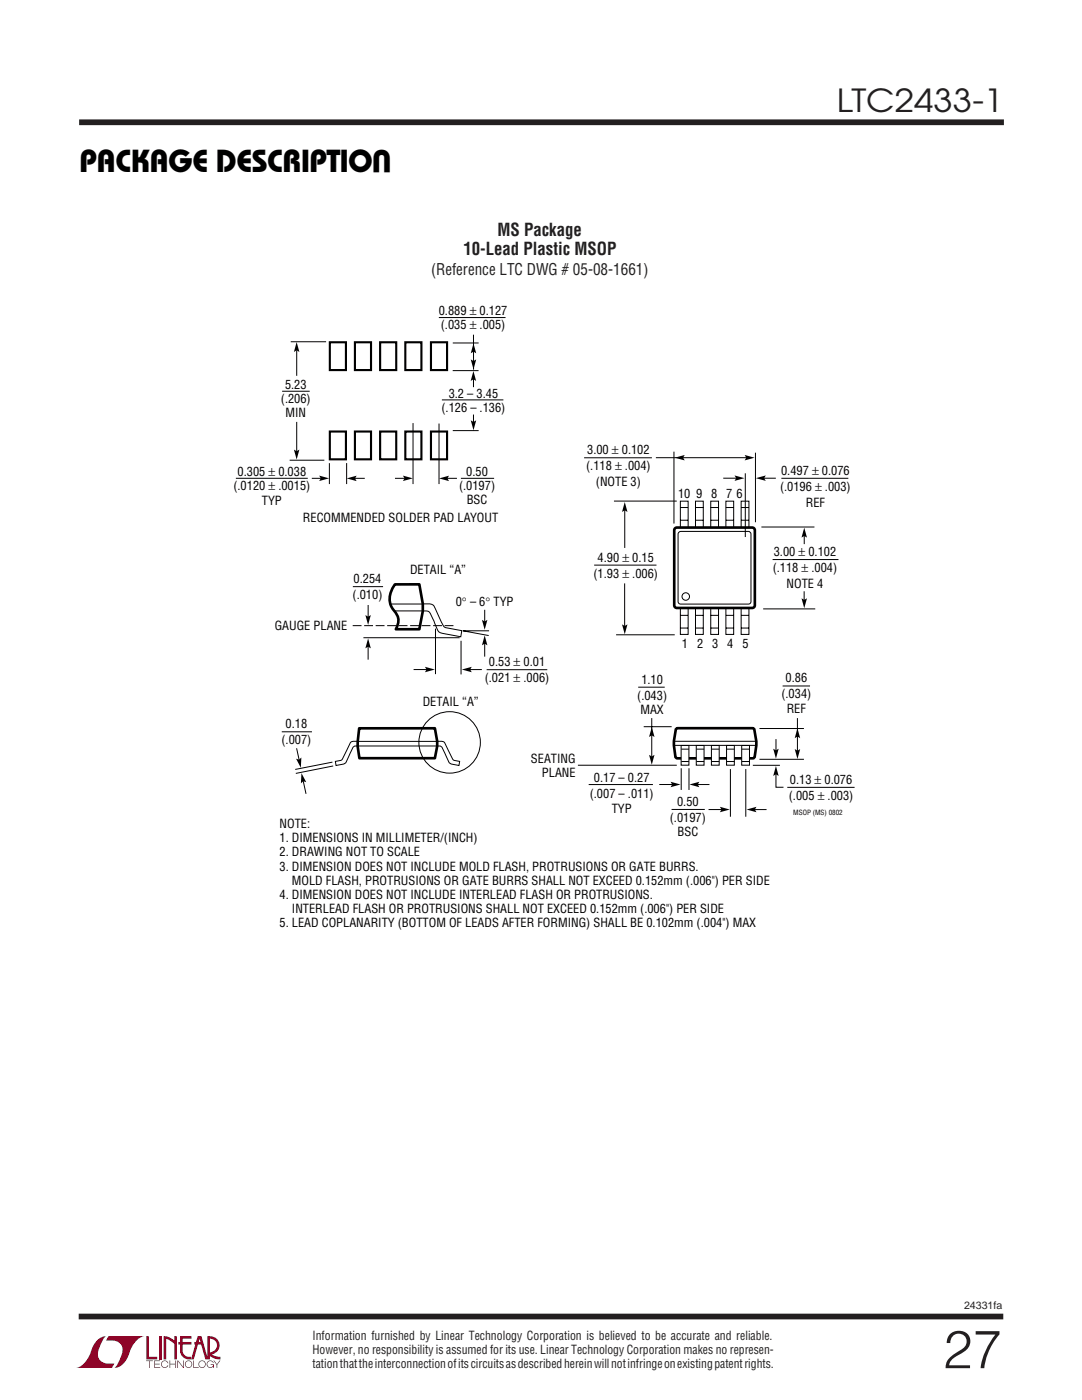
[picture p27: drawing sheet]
<svg xmlns="http://www.w3.org/2000/svg" width="216mm" height="279mm" viewBox="0 0 216 279" stroke-linecap="round" stroke-linejoin="round" font-family="sans-serif">
<defs><g id="words">
<text font-size="10.6" fill="#231f20" x="188.2" y="273">27</text>
<g font-size="6.4">
<text x="78.1" y="29.9" transform="rotate(-180 78.1 29.9)">U</text>
<text x="15.9" y="34.4">PACKAGE DESCRIPTIO</text>
</g>
<text font-size="6.3" fill="#231f20" x="167" y="22.4">LTC2433-1</text>
<g font-size="3.5" fill="#231f20">
<text x="99.3" y="47">MS Package</text>
<text x="92.5" y="50.9">10-Lead Plastic MSOP</text>
</g>
<text font-size="3.2" fill="#231f20" x="86" y="54.8">(Reference LTC DWG # 05-08-1661)</text>
<g font-size="2.5">
<text x="87.6" y="62.9">0.889 ± 0.127</text>
<text x="88" y="65.7">(.035 ± .005)</text>
<text x="56.9" y="77.6">5.23</text>
<text x="56" y="80.5">(.206)</text>
<text x="57" y="83.3">MIN</text>
<text x="88.1" y="82.2">(.126 – .136)</text>
<text x="89.5" y="79.4">3.2 – 3.45</text>
<text x="47.4" y="95.1">0.305 ± 0.038</text>
<text x="93" y="95">0.50</text>
<text x="117" y="93.8">(.118 ± .004)</text>
<text x="117.2" y="90.6">3.00 ± 0.102</text>
<text x="155.9" y="94.8">0.497 ± 0.076</text>
<text x="46.6" y="97.9">(.0120 ± .0015)</text>
<text x="52.3" y="100.7">TYP</text>
<text x="91.6" y="97.8">(.0197)</text>
<text x="93.1" y="100.6">BSC</text>
<text x="118.9" y="97">(NOTE 3)</text>
<text x="135.3" y="99.3">10</text>
<text x="138.9" y="99.3">9</text>
<text x="141.9" y="99.3">8</text>
<text x="144.9" y="99.3">7</text>
<text x="147" y="99.3">6</text>
<text x="155.6" y="98">(.0196 ± .003)</text>
<text x="160.8" y="101.2">REF</text>
<text x="60.5" y="104.1">RECOMMENDED SOLDER PAD LAYOUT</text>
<text x="119.2" y="112.1">4.90 ± 0.15</text>
<text x="154.4" y="110.9">3.00 ± 0.102</text>
<text x="70.4" y="119.6">(.010)</text>
<text x="70.6" y="116.4">0.254</text>
<text x="81.8" y="114.5">DETAIL “A”</text>
<text x="118.4" y="115.3">(1.93 ± .006)</text>
<text x="154.2" y="114.1">(.118 ± .004)</text>
<text x="157" y="117.3">NOTE 4</text>
<text x="54.8" y="125.8">GAUGE PLANE</text>
<text x="90.9" y="120.9">0° – 6° TYP</text>
<text x="136.1" y="129.3">1</text>
<text x="139.1" y="129.3">2</text>
<text x="142.1" y="129.3">3</text>
<text x="145.1" y="129.3">4</text>
<text x="148.1" y="129.3">5</text>
<text x="96.7" y="136.2">(.021 ± .006)</text>
<text x="97.6" y="133">0.53 ± 0.01</text>
<text x="128" y="136.4">1.10</text>
<text x="156.7" y="136.2">0.86</text>
<text x="84.3" y="141">DETAIL “A”</text>
<text x="127.1" y="139.6">(.043)</text>
<text x="127.8" y="142.4">MAX</text>
<text x="155.9" y="139.4">(.034)</text>
<text x="157" y="142.2">REF</text>
<text x="56.2" y="148.5">(.007)</text>
<text x="57" y="145.4">0.18</text>
<text x="106" y="152.3">SEATING</text>
<text x="108.1" y="155.1">PLANE</text>
<text x="118.5" y="156">0.17 – 0.27</text>
<text x="117.7" y="159.2">(.007 – .011)</text>
<text x="135.1" y="160.9">0.50</text>
<text x="157.4" y="159.6">(.005 ± .003)</text>
<text x="157.6" y="156.4">0.13 ± 0.076</text>
<text x="55.8" y="165.3">NOTE:</text>
<text x="122.1" y="162.3">TYP</text>
<text x="133.7" y="164.1">(.0197)</text>
<text x="135.2" y="166.9">BSC</text>
<text x="55.8" y="168.1">1. DIMENSIONS IN MILLIMETER/(INCH)</text>
<text x="55.8" y="170.9">2. DRAWING NOT TO SCALE</text>
<text x="55.8" y="173.7">3. DIMENSION DOES NOT INCLUDE MOLD FLASH, PROTRUSIONS OR GATE BURRS.</text>
<text x="55.8" y="179.4">4. DIMENSION DOES NOT INCLUDE INTERLEAD FLASH OR PROTRUSIONS.</text>
<text x="58.3" y="176.6">MOLD FLASH, PROTRUSIONS OR GATE BURRS SHALL NOT EXCEED 0.152mm (.006&quot;) PER SIDE</text>
<text x="55.8" y="185">5. LEAD COPLANARITY (BOTTOM OF LEADS AFTER FORMING) SHALL BE 0.102mm (.004&quot;) MAX</text>
<text x="58.3" y="182.2">INTERLEAD FLASH OR PROTRUSIONS SHALL NOT EXCEED 0.152mm (.006&quot;) PER SIDE</text>
</g>
<g font-size="2.5" fill="#231f20">
<text x="62.4" y="267.4">Information furnished by Linear Technology Corporation is believed to be accurate and reliable.</text>
<text x="62.4" y="270.2">However, no responsibility is assumed for its use. Linear Technology Corporation makes no represen-</text>
<text x="62.4" y="273.1">tation that the interconnection of its circuits as described herein will not infringe on existing patent rights.</text>
</g>
<text font-size="2.1" fill="#231f20" x="192.4" y="261.2">24331fa</text>
<text font-size="1.4" x="158.3" y="162.7">MSOP (MS) 0802</text>
</g></defs>
<path d="M15.8 24.4h184.5M15.7 262.7h184.5" fill="none" stroke="#231f20" stroke-width="1.1" stroke-linecap="butt"/>
<g fill="#900126">
<path d="M29.2 266.7h.5v4.1h1.7v.5h-2.2z"/>
<path d="M19.2 267.7a2.65 2.65 0 0 1 1.9-1 5.2 5.2 0 0 0-1.5 4.2 2.65 2.65 0 0 0 3.2 1.2l-.5 .9h-7.1a5 5 0 0 0 3.2-3.9z"/>
<path d="M21.6 266.7h7.2a5 5 0 0 0-3.2 3.8 3.3 3.3 0 0 1-2.8 2.5 5.2 5.2 0 0 0 1.6-4.2 2.65 2.65 0 0 0-3.2-1.3z"/>
<path d="M31.7 266.7h.5v4.6h-.5z"/>
<path d="M32.7 266.7l1 .2 1.1 .6v-.8h.5v4.6h-.5v-3.1l-1.6-1v4.1h-.5z"/>
<path d="M29.2 271.5h1.3v.1h-.6v1.4h-.1v-1.4h-.6z"/>
<path d="M30.8 271.5h1.1v.1h-1v.6h1v.1h-1v.6h1.1v.1h-1.2z"/>
<path d="M33.8 271.5h.2v.7h1v-.7h.1v1.5h-.1v-.7h-1v.7h-.2z"/>
<path d="M35.4 271.5h.1l1.1 1.3v-1.3h.1v1.5h-.1l-1.1-1.3v1.3h-.1z"/>
<path d="M38.6 271.5h.1v1.4h1v.1h-1.1z"/>
<path d="M42.6 271.5h.1l.6 .8 .5-.8h.2l-.7 .9v.6h-.1v-.6z"/>
<path d="M35.9 266.7h2.3v.5h-1.8v.6h1.8v.5h-1.8v1.2a1.35 1.35 0 0 0 1.7 1.3v.5l1.3-4.6h.8l1.2 4.2v-4.2a1.88 1.88 0 0 1 2.4 1.3 1.88 1.88 0 0 1-1.5 2.3l.7 .4 1 .1v.5h-.4a3.4 3.4 0 0 1-1.9-.8v-.6a1.37 1.37 0 0 0 1.6-1.3 1.37 1.37 0 0 0-1.4-1.4v4.1h-.9l-.9-3h-1.3v-.5h1.2l-.2-.6-1.1 4.1a2.1 2.1 0 0 1-2.7-1.3l-.1-1.7h-.3v-.5h.3z"/>
<path d="M37.1 271.7a.74 .74 0 0 1 1.2 .1 .74 .74 0 0 1-.5 1.1 .74 .74 0 0 1-.9-.6h.1a.61 .61 0 0 0 .9 .5 .61 .61 0 0 0 .1-1 .61 .61 0 0 0-.9 .2l-.1 .3h-.1z"/>
<path d="M39.8 271.7a.74 .74 0 0 1 1.2 .1 .74 .74 0 0 1-.5 1.1 .74 .74 0 0 1-.9-.6h.1a.61 .61 0 0 0 .9 .5 .61 .61 0 0 0 .1-1 .61 .61 0 0 0-.9 .2l-.1 .3h-.1z"/>
<path d="M41.4 271.7a.74 .74 0 0 1 1.2 .3h-.1a.6 .6 0 0 0-.9-.2 .6 .6 0 0 0 .1 1 .6 .6 0 0 0 .8-.4h-.5v-.1h.7v.7h-.1v-.3a.74 .74 0 0 1-1.1 .1 .74 .74 0 0 1-.1-1.1z"/>
<path d="M32.3 271.7a.73 .73 0 0 1 1.3 .4h-.1a.6 .6 0 0 0-1-.3 .6 .6 0 0 0 0 .9 .6 .6 0 0 0 .9-.2h.2a.74 .74 0 0 1-1.1 .4 .74 .74 0 0 1-.2-1.2z"/>
</g>
<path d="M97.1 133.7h12.1" fill="none" stroke="#000" stroke-width=".2"/>
<path d="M71.7 145.4l15.1-.1 .4 2.6v1l-.4 2.4h-15.1l-.3-2.4z" fill="#fff" stroke="#000" stroke-width=".53"/>
<g fill="none" stroke="#000" stroke-width=".2">
<path d="M82.5 133.6h2.8M86.9 125.5v9M92 127.9v6.7M93.7 133.6h2.4M127.3 137.1h5.3M156.2 136.9h5.4M56.2 146h6.1M59.2 149.3l.5 2.4M60.5 155.8l.6 2.6M66.3 152.1l-7.4 1.5M66.5 152.9l-7.5 1.4M71.2 148.9h16.4a.84 .84 0 0 1 .9 .9l.9 1.8a1.27 1.27 0 0 0 1.4 1l.8 .2 .1-.8-.5-.1a.97 .97 0 0 1-1.1-.8l-1-2.1a1.14 1.14 0 0 0-1-1.1l-16.7 .1a1.56 1.56 0 0 0-1.5 .2l-1.4 2.9a.96 .96 0 0 1-1.1 .8l-.5 .1 .2 .8 1.1-.3a1.04 1.04 0 0 0 1.1-.9l1-2.2a.85 .85 0 0 1 1.1-.5"/>
<path d="M115.3 152.7h19.7M117.5 156.6h12.8M128.4 145h5.6M130 143.3v7.8M131.5 156.6h2.8M134.5 147.9h16.4M134.5 148.8h16.4M135.9 153.3v4.3M137.5 153.3v4.3M139.1 156.6h2.5M145.7 153.5v9.5M148.8 153.5v9.5"/>
<path d="M150.2 152.7h5.4M151.5 151.5h8.9M154.8 154.4v2.7h1.5M154.8 147.5v2.4M157.1 157.1h13.4M159.1 143.3v6.7M134 161.5h6.6M141.4 161.6h2.7M150.5 161.6h2.5"/>
</g>
<g fill="#000">
<path d="M84.8 133.1l2 .5-2 .6 .3-.6zM92.2 133.6l1.9-.5-.3 .5 .3 .6zM59.1 151.4l.6 .2 .4-.4-.1 2zM60.2 154.3l.9 1.8-.6-.2-.5 .4zM129.5 150.6l.6 .4 .5-.4-.5 2zM130.1 145.1l.5 2-.5-.3-.6 .3zM133.8 156l2 .6-2 .5 .3-.5zM137.6 156.6l2-.6-.4 .6 .4 .5zM154.3 149.4l.5 .3 .6-.3-.6 2zM154.8 152.9l.6 2-.6-.4-.5 .4zM158.6 149.5l.5 .3 .6-.3-.6 2zM159.1 145.3l.6 2-.6-.3-.5 .3z"/>
<path d="M143.6 161l2 .6-2 .5 .4-.5zM149 161.6l1.9-.6-.3 .6 .3 .5z"/>
</g>
<path d="M134.9 145.5l.3-.2h15l.3 .2a8.8 8.8 0 0 1-.1 5.8h-15.2l-.4-.2a10.4 10.4 0 0 1 .1-5.6z" fill="none" stroke="#000" stroke-width=".53"/>
<path d="M135.9 148.8h1.6v3.9h-1.6z" fill="#fff" stroke="#000" stroke-width=".2"/>
<path d="M136 149.5h1.5M136 152h1.5" fill="none" stroke="#000" stroke-width=".2"/>
<path d="M138.9 148.8h1.6v3.9h-1.6z" fill="#fff" stroke="#000" stroke-width=".2"/>
<path d="M139 149.5h1.5M139 152h1.5" fill="none" stroke="#000" stroke-width=".2"/>
<path d="M142 148.8h1.5v3.9h-1.5z" fill="#fff" stroke="#000" stroke-width=".2"/>
<path d="M142 149.5h1.5M142 152h1.5" fill="none" stroke="#000" stroke-width=".2"/>
<path d="M145 148.8h1.5v3.9h-1.5z" fill="#fff" stroke="#000" stroke-width=".2"/>
<path d="M145 149.5h1.5M145 152h1.5" fill="none" stroke="#000" stroke-width=".2"/>
<path d="M148 148.8h1.6v3.9h-1.6z" fill="#fff" stroke="#000" stroke-width=".2"/>
<g fill="none" stroke="#000" stroke-width=".2">
<path d="M116.6 91.4h13.5M130.9 91.3h18.3M134.5 90.1v14.4M150.7 90.3v13.9M155.9 95.5h13.4M70.4 117.1h6M118.6 112.8h12.4M122.5 100h12.5M124.6 116.4v9.1M124.7 101.6v7.8M135.6 106.1h14l.2 .5v13.5l-.2 .4-13.8 .1-.4-.3-.1-13.7zM135.8 100h1.5v5.3h-1.5z"/>
<path d="M135.8 103.8h1.5M135.8 101.3h1.5M138.8 100h1.5v5.3h-1.5zM138.8 103.8h1.5M138.8 101.3h1.5M141.8 100h1.6v5.3h-1.6zM141.8 103.8h1.6M141.8 101.3h1.6M144.8 100h1.6v5.3h-1.6zM144.9 103.8h1.5M144.9 101.3h1.5M147.9 100h1.5v5.3h-1.5z"/>
<path d="M147.9 103.8h1.5M147.9 101.3h1.5M151.9 105.2h10.6M154.2 111.7h13.1M160.5 118v2.3M160.5 106v2.6M122.9 126.7h11.7M135.8 121.3h1.5v5.3h-1.5zM135.8 122.8h1.5M135.8 125.3h1.5M138.8 121.3h1.5v5.3h-1.5zM138.8 122.8h1.5"/>
<path d="M138.8 125.3h1.5M141.8 121.3h1.6v5.3h-1.6zM141.8 122.8h1.6M141.8 125.3h1.6M144.8 121.3h1.6v5.3h-1.6zM144.9 122.8h1.5M144.9 125.3h1.5M147.9 121.3h1.5v5.3h-1.5zM147.9 122.8h1.5M147.9 125.3h1.5M152.3 121.5h10.4M148 149.5h1.6"/>
<path d="M148 152h1.6M151.5 145.4h8.9"/>
<circle cx="136.8" cy="119" r=".75"/>
</g>
<path d="M134.6 91.3l2-.5-.3 .5 .3 .6zM148.6 90.8l2 .5-2 .6 .3-.6zM124.7 100.2l.5 2-.5-.3-.6 .3zM159.9 119.4l.6 .3 .5-.3-.5 2zM160.5 105.3l.5 2-.5-.3-.6 .3zM124.1 124.6l.6 .3 .5-.3-.5 2z" fill="#000"/>
<path d="M134.6 105.5l.5-.2 15.3 .1 .2 .4-.1 15.3-.4 .2h-15.3l-.3-.5z" fill="none" stroke="#000" stroke-width=".53"/>
<path d="M78.8 116.6h4.9l.7 3.9v1.5l-.7 3.6h-4.7a3.1 3.1 0 0 0-.7-4.1 4.3 4.3 0 0 1 .5-4.9z" fill="#fff" stroke="#000" stroke-width=".53"/>
<g fill="none" stroke="#000" stroke-width=".2">
<path d="M56.3 78.1h5.5M58 68.2h7.1M59.2 69.9v5.1M87.6 63.4h13.3M88.2 79.8h12.2M90.3 74h5.2M90.3 68.4h5.2M94.5 75.4v1.9M94.5 66.8v7M47.1 95.5h14.3M57.8 91.8h6.9M59.2 84.2v6.1"/>
<path d="M62.2 95.5h2.1M65.7 92.4v4.2M69.2 92.4v4.2M70.7 95.5h2.1M78.8 95.5h2.1M82.4 84.4v12.2M87.6 84.5v12.1M89 95.5h2.2M90.3 85.9h5.2M92 95.5h6.6M94.5 82.7v1.6M144.3 95.4h2.7"/>
<path d="M148.7 94.5v12.7M152.4 95.4h2.4M72.5 127.3h19.2M73.5 128.9v2.7M73.5 120.7v2.5M78 120.5h6.4M84.4 120.5h1.4a1.25 1.25 0 0 1 1.2 1.2l1.2 2.8a1.23 1.23 0 0 0 1.4 .9l2.5 .5-.2 1.2-2.7-.5a2.07 2.07 0 0 1-1.9-.9l-1.1-2.6a1.41 1.41 0 0 0-1.9-1.2h-5.6M92.3 125.9h5.3M92.4 125.9l5.1 .9M96.7 128.3v2.7M96.7 121.7v2.5"/>
<circle cx="89.7" cy="148.2" r="6.1"/>
</g>
<g fill="#000">
<path d="M59.2 68.3l.5 1.9-.5-.3-.6 .3zM94.5 74l.5 2-.5-.3-.6 .3zM94.5 68.5l.5 2-.5-.3-.6 .3zM93.9 71.7l.6 .4 .5-.4-.5 2zM58.6 89.7l.6 .4 .5-.4-.5 2zM63.7 94.9l2 .6-2 .5 .3-.5zM69.2 95.5l2-.6-.4 .6 .4 .5zM80.4 94.9l2 .6-2 .5 .3-.5zM87.6 95.5l2-.6-.3 .6 .3 .5zM93.9 83.9l.6 .3 .5-.3-.5 2zM146.6 94.9l2 .5-2 .6 .3-.6zM150.8 95.4l2-.5-.3 .5 .3 .6z"/>
<path d="M72.9 122.7l.5 .4 .6-.4-.6 2zM73.4 127.4l.6 2-.6-.3-.5 .3zM96.2 123.7l.5 .3 .6-.3-.6 2zM96.7 126.8l.6 2-.6-.3-.5 .3z"/>
</g>
<path d="M90.5 124.9h-20.5" fill="none" stroke="#000" stroke-width=".2" stroke-dasharray="1.8 .5" stroke-linecap="butt"/>
<path d="M65.8 68.3h3.2v5.6h-3.2zM70.8 68.3h3.2v5.6h-3.2zM75.8 68.3h3.3v5.6h-3.3zM80.9 68.3h3.2v5.6h-3.2zM86 68.3h3.2v5.6h-3.2zM65.8 86.1h3.2v5.6h-3.2zM70.8 86.1h3.2v5.6h-3.2zM75.8 86.1h3.3v5.6h-3.3zM80.9 86.1h3.2v5.6h-3.2zM86 86.1h3.2v5.6h-3.2z" fill="none" stroke="#000" stroke-width=".42"/>
<use href="#words"/>
</svg>
